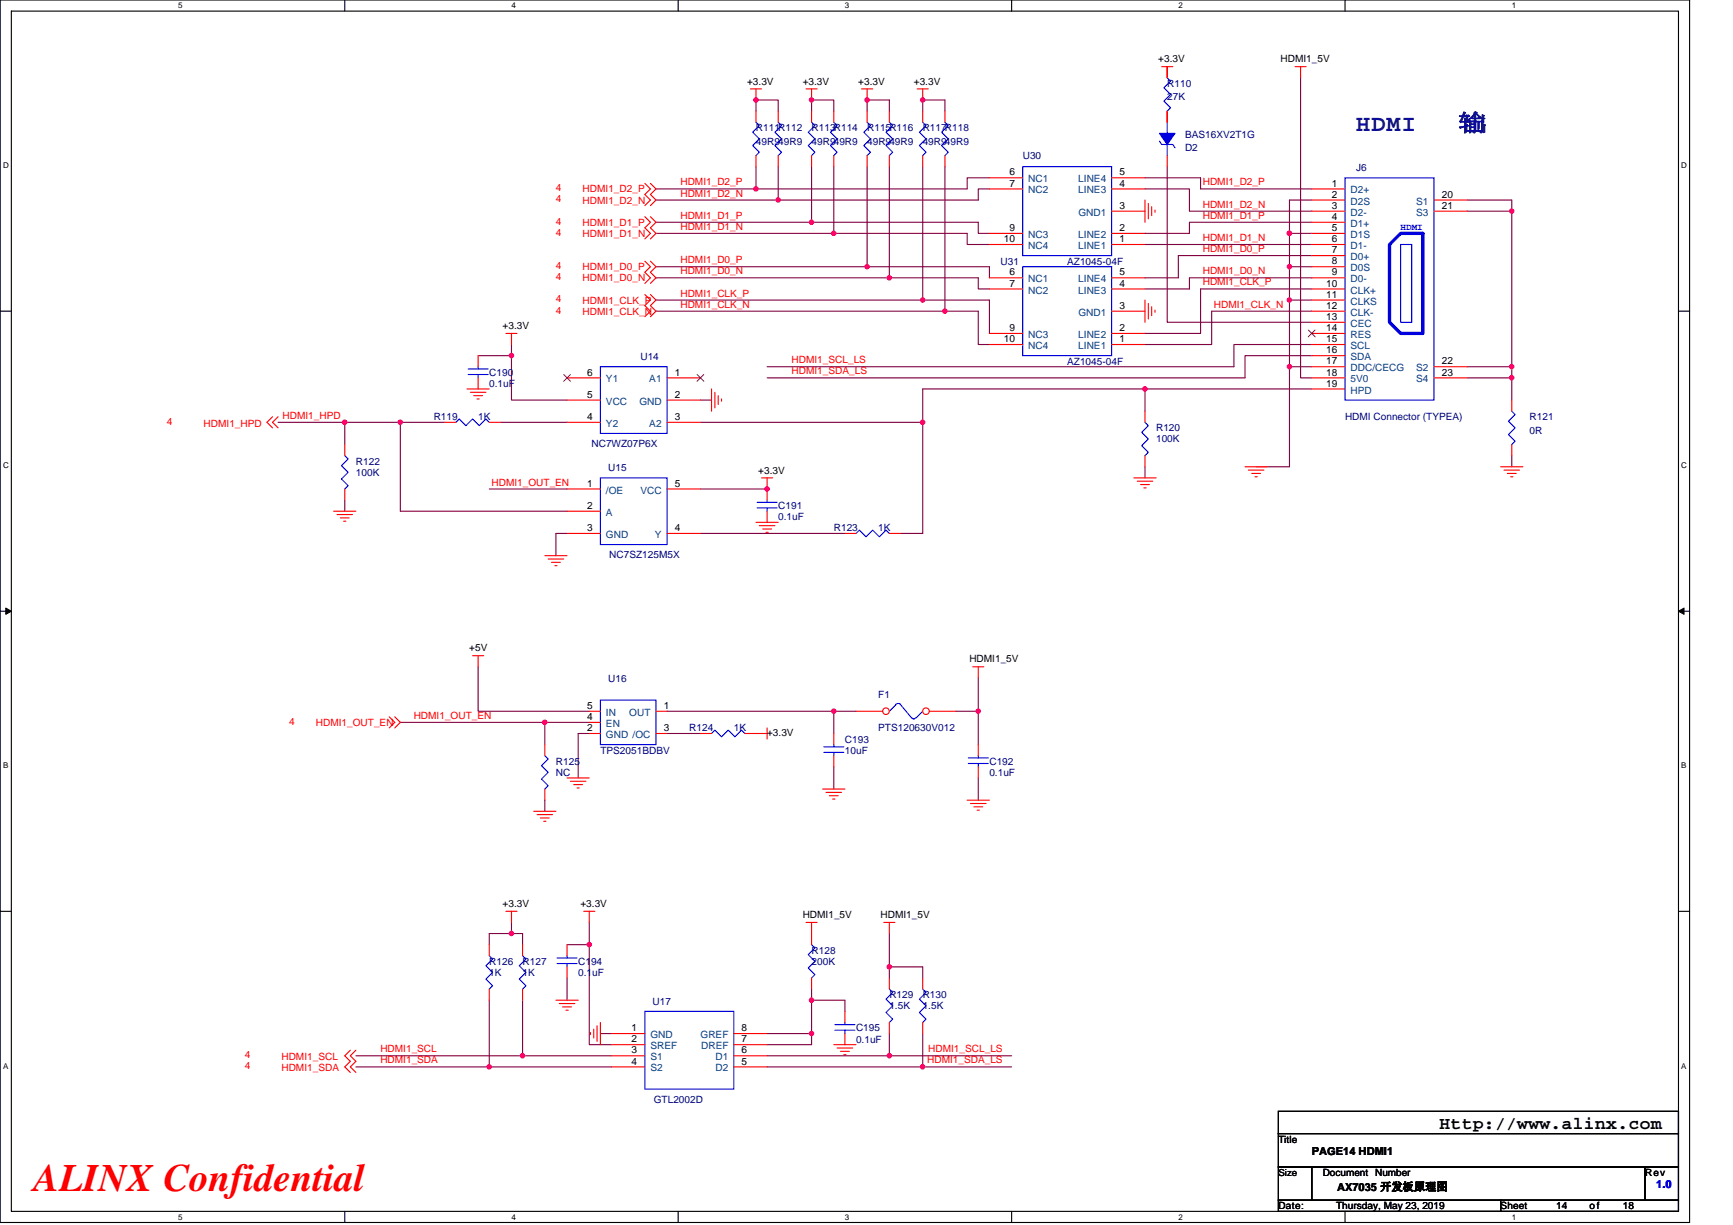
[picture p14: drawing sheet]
<svg xmlns="http://www.w3.org/2000/svg" width="297mm" height="210mm" viewBox="0 0 297 210" stroke-linecap="round" stroke-linejoin="round" font-family="sans-serif">
<defs><g id="words">
<text font-size="6.7" fill="#f00" x="5.8" y="204.1">ALINX Confidential</text>
<g font-size="4" fill="#000080">
<text x="232.4" y="22.4">HDMI</text>
<text x="249.9" y="22.4">输</text>
<text x="250.4" y="22.4">出</text>
</g>
<text font-size="3" x="246.7" y="193.4">Http://www.alinx.com</text>
<g font-size="1.9">
<text x="224.8" y="198">PAGE14 HDMI1</text>
<text x="229.2" y="204.1">AX7035 开发板原理图</text>
</g>
<text font-size="1.9" fill="#00f" x="283.9" y="203.7">1.0</text>
<g font-size="1.7">
<text x="198.5" y="10.7">+3.3V</text>
<text x="219.5" y="10.7">HDMI1_5V</text>
<text x="128.1" y="14.5">+3.3V</text>
<text x="137.6" y="14.5">+3.3V</text>
<text x="147.1" y="14.5">+3.3V</text>
<text x="156.6" y="14.5">+3.3V</text>
<text x="173" y="30.1">6</text>
<text x="173" y="32">7</text>
<text x="191.9" y="32">4</text>
<text x="191.9" y="30.1">5</text>
<text x="191.9" y="35.8">3</text>
<text x="228.3" y="32">1</text>
<text x="228.3" y="33.9">2</text>
<text x="228.3" y="35.8">3</text>
<text x="247.1" y="33.9">20</text>
<text x="247.1" y="35.8">21</text>
<text x="172.1" y="41.5">10</text>
<text x="173" y="39.6">9</text>
<text x="191.9" y="41.5">1</text>
<text x="191.9" y="39.6">2</text>
<text x="228.3" y="37.7">4</text>
<text x="228.3" y="39.6">5</text>
<text x="228.3" y="41.5">6</text>
<text x="173" y="47.2">6</text>
<text x="191.9" y="47.2">5</text>
<text x="228.3" y="43.4">7</text>
<text x="228.3" y="45.3">8</text>
<text x="228.3" y="47.2">9</text>
<text x="173" y="49.1">7</text>
<text x="191.9" y="49.1">4</text>
<text x="191.9" y="52.9">3</text>
<text x="227.3" y="49.1">10</text>
<text x="227.3" y="51">11</text>
<text x="227.3" y="52.9">12</text>
<text x="86.1" y="56.4">+3.3V</text>
<text x="172.1" y="58.7">10</text>
<text x="173" y="56.7">9</text>
<text x="191.9" y="58.7">1</text>
<text x="191.9" y="56.7">2</text>
<text x="227.3" y="54.8">13</text>
<text x="227.3" y="56.7">14</text>
<text x="227.3" y="58.7">15</text>
<text x="100.6" y="64.4">6</text>
<text x="115.7" y="64.4">1</text>
<text x="227.3" y="60.6">16</text>
<text x="227.3" y="62.5">17</text>
<text x="227.3" y="64.4">18</text>
<text x="247.1" y="62.5">22</text>
<text x="247.1" y="64.4">23</text>
<text x="100.6" y="72">4</text>
<text x="100.6" y="68.2">5</text>
<text x="115.7" y="68.2">2</text>
<text x="115.7" y="72">3</text>
<text x="227.3" y="66.3">19</text>
<text x="100.6" y="83.4">1</text>
<text x="115.7" y="83.4">5</text>
<text x="130" y="81.2">+3.3V</text>
<text x="100.6" y="87.2">2</text>
<text x="100.6" y="91">3</text>
<text x="115.7" y="91">4</text>
<text x="80.4" y="111.7">+5V</text>
<text x="166.2" y="113.6">HDMI1_5V</text>
<text x="100.6" y="121.5">5</text>
<text x="100.6" y="123.4">4</text>
<text x="100.6" y="125.3">2</text>
<text x="113.8" y="125.3">3</text>
<text x="113.8" y="121.5">1</text>
<text x="131.5" y="126.1">+3.3V</text>
<text x="86.1" y="155.5">+3.3V</text>
<text x="99.5" y="155.5">+3.3V</text>
<text x="137.6" y="157.4">HDMI1_5V</text>
<text x="150.9" y="157.4">HDMI1_5V</text>
<text x="108.2" y="176.8">1</text>
<text x="108.2" y="178.7">2</text>
<text x="127.1" y="176.8">8</text>
<text x="127.1" y="178.7">7</text>
<text x="108.2" y="180.6">3</text>
<text x="108.2" y="182.5">4</text>
<text x="127.1" y="182.5">5</text>
<text x="127.1" y="180.6">6</text>
<text x="219.1" y="195.9">Title</text>
<text x="219.1" y="201.5">Size</text>
<text x="226.7" y="201.6">Document Number</text>
<text x="282" y="201.6">Rev</text>
<text x="219.1" y="207.3">Date:</text>
<text x="229" y="207.3">Thursday, May 23, 2019</text>
<text x="257.2" y="207.3">Sheet</text>
<text x="266.7" y="207.3">14</text>
<text x="272.5" y="207.3">of</text>
<text x="278.2" y="207.3">18</text>
</g>
<g font-size="1.7" fill="#000080">
<text x="200.1" y="14.9">R110</text>
<text x="200.1" y="17.2">27K</text>
<text x="129.6" y="22.5">R111R112</text>
<text x="139.1" y="22.5">R113R114</text>
<text x="148.6" y="22.5">R115R116</text>
<text x="158.2" y="22.5">R117R118</text>
<text x="203.1" y="23.6">BAS16XV2T1G</text>
<text x="129.6" y="24.8">49R949R9</text>
<text x="139.1" y="24.8">49R949R9</text>
<text x="148.6" y="24.8">49R949R9</text>
<text x="158.2" y="24.8">49R949R9</text>
<text x="175.3" y="27.3">U30</text>
<text x="203.1" y="25.9">D2</text>
<text x="232.4" y="29.4">J6</text>
<text x="171.5" y="45.4">U31</text>
<text x="182.9" y="45.4">AZ1045-04F</text>
<text x="83.9" y="64.4">C190</text>
<text x="109.8" y="61.7">U14</text>
<text x="182.9" y="62.5">AZ1045-04F</text>
<text x="83.9" y="66.3">0.1uF</text>
<text x="74.3" y="72">R119</text>
<text x="82" y="72">1K</text>
<text x="101.4" y="76.6">NC7WZ07P6X</text>
<text x="198.2" y="73.9">R120</text>
<text x="198.2" y="75.8">100K</text>
<text x="230.5" y="72">HDMI Connector (TYPEA)</text>
<text x="262.2" y="72">R121</text>
<text x="262.2" y="74.3">0R</text>
<text x="61" y="79.7">R122</text>
<text x="61" y="81.6">100K</text>
<text x="104.2" y="80.8">U15</text>
<text x="133.4" y="87.3">C191</text>
<text x="133.4" y="89.2">0.1uF</text>
<text x="104.4" y="95.7">NC7SZ125M5X</text>
<text x="142.9" y="91.1">R123</text>
<text x="150.5" y="91.1">1K</text>
<text x="104.2" y="117">U16</text>
<text x="150.5" y="119.7">F1</text>
<text x="118.1" y="125.4">R124</text>
<text x="125.8" y="125.4">1K</text>
<text x="150.5" y="125.4">PTS120630V012</text>
<text x="95.3" y="131.1">R125</text>
<text x="102.9" y="129.2">TPS2051BDBV</text>
<text x="144.8" y="127.3">C193</text>
<text x="144.8" y="129.2">10uF</text>
<text x="169.6" y="131.1">C192</text>
<text x="95.3" y="133">NC</text>
<text x="169.6" y="133">0.1uF</text>
<text x="83.9" y="165.4">R126</text>
<text x="83.9" y="167.3">1K</text>
<text x="89.6" y="165.4">R127</text>
<text x="89.6" y="167.3">1K</text>
<text x="99.1" y="165.4">C194</text>
<text x="99.1" y="167.3">0.1uF</text>
<text x="139.1" y="163.5">R128</text>
<text x="139.1" y="165.4">200K</text>
<text x="111.9" y="172.2">U17</text>
<text x="152.4" y="171.1">R129</text>
<text x="152.4" y="173">1.5K</text>
<text x="158.2" y="171.1">R130</text>
<text x="158.2" y="173">1.5K</text>
<text x="146.7" y="176.8">C195</text>
<text x="146.7" y="178.7">0.1uF</text>
<text x="112.1" y="189">GTL2002D</text>
</g>
<g font-size="1.7" fill="#f00">
<text x="95.3" y="32.8">4</text>
<text x="95.3" y="34.7">4</text>
<text x="99.9" y="33">HDMI1_D2_P</text>
<text x="99.9" y="34.9">HDMI1_D2_N</text>
<text x="116.6" y="31.8">HDMI1_D2_P</text>
<text x="116.6" y="33.7">HDMI1_D2_N</text>
<text x="206.2" y="31.8">HDMI1_D2_P</text>
<text x="206.2" y="35.6">HDMI1_D2_N</text>
<text x="95.3" y="38.5">4</text>
<text x="95.3" y="40.4">4</text>
<text x="99.9" y="38.7">HDMI1_D1_P</text>
<text x="99.9" y="40.6">HDMI1_D1_N</text>
<text x="116.6" y="37.5">HDMI1_D1_P</text>
<text x="116.6" y="39.4">HDMI1_D1_N</text>
<text x="206.2" y="37.5">HDMI1_D1_P</text>
<text x="206.2" y="41.3">HDMI1_D1_N</text>
<text x="95.3" y="46.1">4</text>
<text x="99.9" y="46.3">HDMI1_D0_P</text>
<text x="116.6" y="45.1">HDMI1_D0_P</text>
<text x="116.6" y="47">HDMI1_D0_N</text>
<text x="206.2" y="43.2">HDMI1_D0_P</text>
<text x="206.2" y="47">HDMI1_D0_N</text>
<text x="95.3" y="48">4</text>
<text x="95.3" y="51.8">4</text>
<text x="95.3" y="53.7">4</text>
<text x="99.9" y="48.2">HDMI1_D0_N</text>
<text x="99.9" y="52">HDMI1_CLK_P</text>
<text x="99.9" y="53.9">HDMI1_CLK_N</text>
<text x="116.6" y="50.8">HDMI1_CLK_P</text>
<text x="116.6" y="52.7">HDMI1_CLK_N</text>
<text x="206.2" y="48.9">HDMI1_CLK_P</text>
<text x="208.1" y="52.7">HDMI1_CLK_N</text>
<text x="135.7" y="64.2">HDMI1_SDA_LS</text>
<text x="135.7" y="62.3">HDMI1_SCL_LS</text>
<text x="48.4" y="71.8">HDMI1_HPD</text>
<text x="28.6" y="72.8">4</text>
<text x="34.9" y="73.2">HDMI1_HPD</text>
<text x="84.2" y="83.2">HDMI1_OUT_EN</text>
<text x="49.6" y="124.2">4</text>
<text x="54.1" y="124.4">HDMI1_OUT_EN</text>
<text x="70.9" y="123.2">HDMI1_OUT_EN</text>
<text x="41.9" y="181.4">4</text>
<text x="41.9" y="183.3">4</text>
<text x="48.2" y="181.8">HDMI1_SCL</text>
<text x="48.2" y="183.7">HDMI1_SDA</text>
<text x="65.2" y="180.4">HDMI1_SCL</text>
<text x="65.2" y="182.3">HDMI1_SDA</text>
<text x="158.9" y="182.3">HDMI1_SDA_LS</text>
<text x="159.1" y="180.4">HDMI1_SCL_LS</text>
</g>
<g font-size="1.7" fill="#004080">
<text x="176.3" y="31.3">NC1</text>
<text x="176.3" y="33.2">NC2</text>
<text x="184.8" y="33.2">LINE3</text>
<text x="184.8" y="31.3">LINE4</text>
<text x="231.5" y="33.2">D2+</text>
<text x="231.5" y="35.1">D2S</text>
<text x="242.7" y="35.1">S1</text>
<text x="176.3" y="40.8">NC3</text>
<text x="184.8" y="40.8">LINE2</text>
<text x="184.8" y="37">GND1</text>
<text x="231.5" y="37">D2-</text>
<text x="231.5" y="38.9">D1+</text>
<text x="231.5" y="40.8">D1S</text>
<text x="242.7" y="37">S3</text>
<text x="176.3" y="42.7">NC4</text>
<text x="184.8" y="42.7">LINE1</text>
<text x="231.5" y="42.7">D1-</text>
<text x="231.5" y="44.6">D0+</text>
<text x="231.5" y="46.5">D0S</text>
<text x="176.3" y="48.4">NC1</text>
<text x="176.3" y="50.3">NC2</text>
<text x="184.8" y="50.3">LINE3</text>
<text x="184.8" y="48.4">LINE4</text>
<text x="231.5" y="48.4">D0-</text>
<text x="231.5" y="50.3">CLK+</text>
<text x="231.5" y="52.2">CLKS</text>
<text x="176.3" y="57.9">NC3</text>
<text x="176.3" y="59.8">NC4</text>
<text x="184.8" y="59.8">LINE1</text>
<text x="184.8" y="57.9">LINE2</text>
<text x="184.8" y="54.1">GND1</text>
<text x="231.5" y="54.1">CLK-</text>
<text x="231.5" y="56">CEC</text>
<text x="231.5" y="57.9">RES</text>
<text x="231.5" y="59.8">SCL</text>
<text x="103.9" y="65.6">Y1</text>
<text x="111.3" y="65.6">A1</text>
<text x="231.5" y="61.7">SDA</text>
<text x="231.5" y="63.6">DDC/CECG</text>
<text x="231.5" y="65.6">5V0</text>
<text x="242.7" y="63.6">S2</text>
<text x="242.7" y="65.6">S4</text>
<text x="103.9" y="69.4">VCC</text>
<text x="109.6" y="69.4">GND</text>
<text x="231.5" y="67.5">HPD</text>
<text x="103.9" y="73.2">Y2</text>
<text x="111.3" y="73.2">A2</text>
<text x="103.9" y="84.6">/OE</text>
<text x="103.9" y="88.4">A</text>
<text x="109.8" y="84.6">VCC</text>
<text x="103.9" y="92.2">GND</text>
<text x="112.2" y="92.2">Y</text>
<text x="103.9" y="122.7">IN</text>
<text x="103.9" y="124.6">EN</text>
<text x="107.9" y="122.7">OUT</text>
<text x="103.9" y="126.5">GND /OC</text>
<text x="111.5" y="177.9">GND</text>
<text x="111.5" y="179.9">SREF</text>
<text x="120.1" y="177.9">GREF</text>
<text x="120.2" y="179.9">DREF</text>
<text x="111.5" y="181.8">S1</text>
<text x="111.5" y="183.7">S2</text>
<text x="122.6" y="183.7">D2</text>
<text x="122.6" y="181.8">D1</text>
</g>
<text font-size="1.6" fill="#00f" x="240.1" y="39.4">HDMI</text>
<g font-size="1.4">
<text x="30.5" y="1.4">5</text>
<text x="87.7" y="1.4">4</text>
<text x="144.8" y="1.4">3</text>
<text x="202" y="1.4">2</text>
<text x="259.1" y="1.4">1</text>
<text x=".5" y="28.9">D</text>
<text x="288.2" y="28.9">D</text>
<text x=".5" y="80.3">C</text>
<text x="288.2" y="80.3">C</text>
<text x=".5" y="131.7">B</text>
<text x="288.2" y="131.7">B</text>
<text x=".5" y="183.2">A</text>
<text x="288.2" y="183.2">A</text>
<text x="30.5" y="209.1">5</text>
<text x="87.7" y="209.1">4</text>
<text x="144.8" y="209.1">3</text>
<text x="202" y="209.1">2</text>
<text x="259.1" y="209.1">1</text>
</g>
</g></defs>
<path d="M0 0h289.6v209.5h-289.6zM1.9 1.9h285.8v205.7h-285.8z" fill="none" stroke="#000" stroke-width=".19"/>
<g fill="#fff">
<path d="M30.5 .2h.8v1.5h-.8z"/>
<path d="M30.5 207.8h.8v1.6h-.8z"/>
</g>
<path d="M59.1 0v1.9M59.1 207.6v1.9" fill="none" stroke="#000" stroke-width=".19"/>
<g fill="#fff">
<path d="M87.7 .2h.7v1.5h-.7z"/>
<path d="M87.7 207.8h.7v1.6h-.7z"/>
</g>
<path d="M116.2 0v1.9M116.2 207.6v1.9" fill="none" stroke="#000" stroke-width=".19"/>
<g fill="#fff">
<path d="M144.8 .2h.8v1.5h-.8z"/>
<path d="M144.8 207.8h.8v1.6h-.8z"/>
</g>
<path d="M173.4 0v1.9M173.4 207.6v1.9" fill="none" stroke="#000" stroke-width=".19"/>
<g fill="#fff">
<path d="M202 .2h.7v1.5h-.7z"/>
<path d="M202 207.8h.7v1.6h-.7z"/>
</g>
<path d="M230.5 0v1.9M230.5 207.6v1.9" fill="none" stroke="#000" stroke-width=".19"/>
<g fill="#fff">
<path d="M259.1 .2h.8v1.5h-.8z"/>
<path d="M259.1 207.8h.8v1.6h-.8z"/>
<path d="M.5 27.6h1v1.5h-1z"/>
<path d="M288.2 27.6h1v1.5h-1z"/>
<path d="M.5 79.1h1v1.5h-1z"/>
<path d="M288.2 79.1h1v1.5h-1z"/>
</g>
<path d="M0 53.3h1.9M287.7 53.3h1.9" fill="none" stroke="#000" stroke-width=".19"/>
<g fill="#fff">
<path d="M.5 130.5h.9v1.5h-.9z"/>
<path d="M288.2 130.5h.9v1.5h-.9z"/>
</g>
<path d="M0 104.8h1.9M287.7 104.8h1.9" fill="none" stroke="#000" stroke-width=".19"/>
<path d="M1 104.2l.9 .6-.9 .5zM287.7 104.8l.9-.6v1.1z" fill="#000" stroke="#000" stroke-width=".17"/>
<g fill="#fff">
<path d="M.5 181.9h.9v1.6h-.9z"/>
<path d="M288.2 181.9h.9v1.6h-.9z"/>
</g>
<path d="M0 156.2h1.9M287.7 156.2h1.9M219.1 190.5h68.6v3.8h-68.6zM219.1 194.3h68.6v5.7h-68.6zM219.1 200h5.7v5.7h-5.7zM219.1 205.7h38.1v1.9h-38.1zM224.8 200h57.2v5.7h-57.2zM257.2 205.7h30.5v1.9h-30.5zM282 200h5.7v5.7h-5.7z" fill="none" stroke="#000" stroke-width=".19"/>
<g fill="none" stroke="#800040" stroke-width=".19">
<path d="M129.6 19v-1.9h3.8v1.9M139.1 19.1v-2h3.8v2M148.6 19v-1.9h3.8v1.9M158.2 19v-1.9h3.8v1.9M200.1 19.1v1.9M200.1 11.4v1.9M222.9 13.3v51.5h1.9M112.4 32.4h17.2M112.4 34.3h21M112.4 38.1h26.7M129.6 28.6v3.8M133.4 28.6v5.7"/>
<path d="M139.1 28.6v9.5M139.1 38.1h28.6v1.9h1.9M142.9 28.6v11.4M148.6 28.6v17.1M152.4 28.6v19M158.2 28.6v22.8M162 28.6v24.7M169.6 32.4h-1.9v1.9h-34.3M169.6 30.5h-3.8v1.9h-36.2M196.3 30.5h9.5v1.9h19M196.3 32.4h7.6v3.8h20.9M200.1 28.6v26.6h24.7"/>
<path d="M224.8 34.3h-3.8v5.7M224.8 38.1h-20.9v1.9h-7.6M251.5 34.3h7.6v1.9M251.5 36.2h7.6M259.1 36.2v26.7M87.7 59.1v1.9M112.4 40h30.5M112.4 47.6h40M112.4 51.4h45.8M112.4 53.3h49.6M112.4 45.7h36.2M142.9 40h22.9v1.9h3.8"/>
<path d="M148.6 45.7h21v1.9M152.4 47.6h15.3v1.9h1.9M158.2 51.4h11.4v5.7M162 53.3h5.7v5.8h1.9M196.3 41.9h28.5M221 40h3.8M221 45.7h3.8M221 51.4h3.8M221 40v5.7M221 45.7v5.7M221 51.4v11.5M224.8 43.8h-22.8v3.8h-5.7"/>
<path d="M224.8 53.3h-17.1v5.8h-11.4M224.8 59.1h-13.3v3.8h-80M224.8 47.6h-20.9v1.9h-7.6M224.8 49.5h-19v7.6h-9.5M47.7 72.4h11.4M59.1 72.4h9.5M59.1 72.4v3.8M68.6 72.4h7.6M68.6 72.4v15.2h28.6M82 61h5.7M85.8 72.4h11.4M87.7 61v7.6h9.5"/>
<path d="M120.1 72.4h38.1M120.1 68.6h1.9M158.2 72.4v19h-3.9M196.3 66.7h-38.1v5.7M196.3 66.7v3.8M196.3 66.7h28.5M221 62.9h3.8M221 62.9v17.1h-5.7M224.8 61h-11.4v3.8h-81.9M251.5 62.9h7.6M251.5 64.8h7.6v3.8M259.1 78.1v1.9"/>
<path d="M259.1 62.9v1.9M59.1 85.7v1.9M83.9 83.8h13.3M97.2 91.4h-1.9v3.8M120.1 91.4h24.7M120.1 83.8h11.4M196.3 80v1.9M82 114.3v7.6h19M167.7 116.2v5.7M68.6 123.8h24.8v3.8M93.4 137.2v1.9M93.4 123.8h7.6"/>
<path d="M101 125.7h-1.9v7.6M114.3 121.9h28.6v3.8M114.3 125.7h5.8M142.9 121.9h3.8M142.9 131.4v3.9M163.9 121.9h3.8M167.7 133.4v3.8M167.7 121.9v5.7M87.7 158.1v1.9M101 158.1v3.8M83.9 171.5v11.4h20.9M87.7 160h-3.8v1.9"/>
<path d="M87.7 160h1.9v1.9M89.6 171.4v9.6h15.2M97.2 167.6v3.8M97.2 161.9h3.8M101 161.9v17.2h3.8M102.9 177.2h1.9M131.5 177.2h7.6M139.1 171.5v5.7M139.1 171.4h5.7v2M139.1 169.5v1.9M139.1 177.2v1.9h-7.6M152.4 165.7v1.9"/>
<path d="M152.4 160v5.7M152.4 177.2v3.8M152.4 165.7h5.8v1.9M158.2 177.2v5.7M61 181h28.6M61 182.9h22.9M131.5 181h20.9M131.5 182.9h26.7M152.4 181h21M158.2 182.9h15.2"/>
</g>
<g fill="#f0f" stroke="#f0f" stroke-width=".19">
<circle cx="259.1" cy="62.9" r=".38"/>
<circle cx="221" cy="40" r=".38"/>
<circle cx="142.9" cy="40" r=".38"/>
<circle cx="139.1" cy="171.4" r=".38"/>
<circle cx="133.4" cy="34.3" r=".38"/>
<circle cx="129.6" cy="17.1" r=".38"/>
<circle cx="129.6" cy="32.4" r=".38"/>
<circle cx="139.1" cy="17.1" r=".38"/>
<circle cx="148.6" cy="17.1" r=".38"/>
<circle cx="158.1" cy="17.1" r=".38"/>
<circle cx="158.1" cy="72.4" r=".38"/>
<circle cx="68.6" cy="72.4" r=".38"/>
<circle cx="87.7" cy="60.9" r=".38"/>
<circle cx="131.5" cy="83.8" r=".38"/>
<circle cx="59.1" cy="72.4" r=".38"/>
<circle cx="87.7" cy="160" r=".38"/>
<circle cx="89.6" cy="181" r=".38"/>
<circle cx="83.8" cy="182.9" r=".38"/>
<circle cx="152.4" cy="165.7" r=".38"/>
<circle cx="152.4" cy="181" r=".38"/>
<circle cx="158.1" cy="182.9" r=".38"/>
<circle cx="139.1" cy="177.2" r=".38"/>
<circle cx="101" cy="161.9" r=".38"/>
<circle cx="167.7" cy="121.9" r=".38"/>
<circle cx="142.9" cy="121.9" r=".38"/>
<circle cx="93.4" cy="123.8" r=".38"/>
<circle cx="152.4" cy="47.6" r=".38"/>
<circle cx="196.2" cy="66.7" r=".38"/>
<circle cx="221" cy="45.7" r=".38"/>
<circle cx="161.9" cy="53.3" r=".38"/>
<circle cx="221" cy="51.4" r=".38"/>
<circle cx="221" cy="62.9" r=".38"/>
<circle cx="259.1" cy="36.2" r=".38"/>
<circle cx="139.1" cy="38.1" r=".38"/>
<circle cx="148.6" cy="45.7" r=".38"/>
<circle cx="158.1" cy="51.4" r=".38"/>
<circle cx="259.1" cy="64.8" r=".38"/>
</g>
<g fill="none" stroke="#f00" stroke-width=".19">
<path d="M128.6 15.2h1.9M129.6 15.2v1.9M129.6 19.1v1.9M138.2 15.2h1.9M139.1 15.2v1.9M139.1 19.1v1.9M147.7 15.2h1.9M148.6 15.2v1.9M148.6 19.1v1.9M157.2 15.2h1.9M158.2 15.2v1.9M199.1 11.4h1.9"/>
<path d="M200.1 11.4v1.9zM200.1 19.1v1.9zM222 11.4h1.9M222.9 11.4v1.9M110.5 31.4l1 1-1 .9 1 1-1 .9M110.5 37.1l1 1-1 1 1 .9-1 1M111.5 31.4l.9 1-.9 .9 .9 1-.9 .9M111.5 37.1l.9 1-.9 1 .9 .9-.9 1M129.6 26.7v1.9M139.1 26.7v1.9M148.6 26.7v1.9M169.6 30.5h5.7"/>
<path d="M169.6 32.4h5.7M190.5 36.2h5.8M190.5 32.4h5.8M190.5 30.5h5.8M196.3 34.3v3.8M196.8 34.9v2.6M197.4 35.4v1.6M198 36v.4M200.1 26.7v1.9M86.7 57.1h1.9M87.7 57.1v2M110.5 44.8l1 .9-1 1 1 .9-1 1"/>
<path d="M110.5 50.5l1 .9-1 1 1 .9-1 1M111.5 44.8l.9 .9-.9 1 .9 .9-.9 1M111.5 50.5l.9 .9-.9 1 .9 .9-.9 1M169.6 40h5.7M169.6 41.9h5.7M169.6 47.6h5.7M169.6 49.5h5.7M169.6 57.1h5.7M169.6 59.1h5.7M190.5 41.9h5.8M190.5 40h5.8M190.5 59.1h5.8"/>
<path d="M190.5 57.1h5.8M190.5 53.3h5.8M190.5 49.5h5.8M190.5 47.6h5.8M196.3 51.4v3.8M196.8 52v2.7M197.4 52.6v1.5M198 53.1v.4M46.7 71.4l-.9 1 .9 .9M47.7 71.4l-1 1 1 .9M59.1 76.2v1.9M80 66.7h3.9"/>
<path d="M80.6 67.2h2.7M81.2 67.8h1.5M81.8 68.4h.3M122 66.7v3.8M122.5 67.2v2.7M123.1 67.8v1.5M123.7 68.4v.4M57.2 87.6h3.8M57.8 88.2h2.6M58.3 88.8h1.6M58.9 89.3h.4M59.1 83.8v1.9"/>
<path d="M93.4 95.2h3.8M94 95.8h2.6M94.5 96.4h1.6M95.1 97h.4M129.6 89.5h3.8M130.2 90.1h2.6M130.5 81.9h1.9M130.7 90.7h1.5M131.3 91.2h.4M131.5 81.9v1.9M144.8 91.4h1.9M152.4 91.4h1.9"/>
<path d="M194.3 81.9h3.9M194.9 82.5h2.7M195.5 83.1h1.5M196.1 83.6h.3M213.4 80h3.8M214 80.6h2.6M214.5 81.2h1.6M215.1 81.7h.4M257.2 80h3.8M257.8 80.6h2.7M258.4 81.2h1.5M258.9 81.7h.4"/>
<path d="M81 112.4h1.9M82 112.4v1.9M166.7 114.3h1.9M167.7 114.3v1.9M66.7 122.9l1 .9-1 1M67.7 122.9l.9 .9-.9 1M91.5 139.1h3.8M92.1 139.6h2.6M97.2 133.3h3.8M97.8 133.9h2.6M98.3 134.5h1.6M98.9 135.1h.4"/>
<path d="M101 121.9h1.9M101 123.8h1.9M101 125.7h1.9M112.4 125.7h1.9M112.4 121.9h1.9M129.6 125.7h1.9M131.5 124.8v1.9M141 135.3h3.8M141.6 135.8h2.6M142.2 136.4h1.5M142.7 137h.4M142.9 125.7v1.9"/>
<path d="M142.9 129.5v1.9M165.8 137.2h3.8M166.3 137.7h2.7M166.9 138.3h1.5M167.5 138.9h.4M86.7 156.2h1.9M87.7 156.2v1.9M92.6 140.2h1.5M93.2 140.8h.4M100.1 156.2h1.9M101 156.2v1.9M138.2 158.1h1.9"/>
<path d="M139.1 158.1v1.9M151.5 158.1h1.9M152.4 158.1v1.9M83.9 161.9v1.9M83.9 169.5v2M95.3 171.4h3.8M95.9 172h2.6M96.4 172.6h1.6M97 173.2h.4M97.2 161.9v1.9M97.2 165.7v1.9M101.2 177v.4"/>
<path d="M101.8 176.4v1.5M102.3 175.8v2.7M102.9 175.3v3.8M142.9 179.1h3.8M143.5 179.6h2.7M144.8 173.4v1.9M144.8 177.2v1.9M152.4 167.6v1.9M152.4 175.3v1.9M60 180l-.9 1 .9 .9-.9 1 .9 .9M61 180l-1 1 1 .9-1 1 1 .9M144.1 180.2h1.5"/>
<path d="M144.6 180.8h.4"/>
</g>
<g fill="none" stroke="#00f" stroke-width=".19">
<path d="M200.1 13.3l.5 .6-1.1 1.1 1.1 1.2-1.1 1.1 1.1 1.2-.5 .5M129.6 21l.6 .5-1.2 1.2 1.2 1.1-1.2 1.2 1.2 1.1-.6 .6M139.1 21l.6 .5-1.2 1.2 1.2 1.1-1.2 1.2 1.2 1.1-.6 .6M148.6 21l.6 .5-1.1 1.2 1.1 1.1-1.1 1.2 1.1 1.1-.6 .6M175.3 28.6h15.2v15.2h-15.2zM198.7 24.2l.4 .6h1.9l.4 .5M200.1 21v1.9M200.1 24.8v1.9M175.3 45.7h15.2v15.3h-15.2zM59.1 78.1l.6 .6-1.2 1.1 1.2 1.2-1.2 1.1 1.2 1.1-.6 .6M146.7 91.4l.6-.5 1.1 1.1 1.2-1.1 1.1 1.1 1.2-1.1 .5 .5M102.9 120h9.5v7.6h-9.5z"/>
<path d="M141.2 129h3.4M141.2 128h3.4M142.9 127.6v.4M142.9 129v.5M153.5 120.7l.4-.1 .4 .1M153.6 120.8l-1.2 1.1M154.3 120.8l1.9 2.3M156.3 123a.38 .38 0 0 0 .3 .2 .38 .38 0 0 0 .3-.2M158.2 121.9l-1.2 1.2M83.9 163.8l.5 .6-1.1 1.1 1.1 1.2-1.1 1.1 1.1 1.2-.5 .5M95.5 165.2h3.4M95.5 164.2h3.4"/>
<path d="M97.2 163.8v.4M97.2 165.2v.5M143.1 176.6h3.4M143.1 175.6h3.4M144.8 175.3v.3M144.8 176.6v.6M152.4 169.5l.6 .6-1.1 1.2 1.1 1.1-1.1 1.1 1.1 1.2-.6 .6"/>
</g>
<path d="M198.7 22.9h2.7l-1.3 1.9z" fill-rule="evenodd" fill="#00f" stroke="#00f" stroke-width=".19"/>
<circle cx="151.9" cy="121.9" r=".57" fill="#fff" stroke="#f00" stroke-width=".19"/>
<path d="M146.7 121.9h4.6" fill="none" stroke="#f00" stroke-width=".19"/>
<circle cx="158.7" cy="121.9" r=".57" fill="#fff" stroke="#f00" stroke-width=".19"/>
<g fill="none" stroke="#f00" stroke-width=".19">
<path d="M133.4 19.1v1.9M142.9 19.1v1.9M152.4 19.1v1.9M158.2 19.1v1.9M162 19.1v1.9M133.4 26.7v1.9M142.9 26.7v1.9M152.4 26.7v1.9M158.2 26.7v1.9M162 26.7v1.9M224.8 32.4h5.7M224.8 34.3h5.7"/>
<path d="M224.8 36.2h5.7M224.8 38.1h5.7M245.8 34.3h5.7M245.8 36.2h5.7M224.8 40h5.7M224.8 41.9h5.7M224.8 43.8h5.7M224.8 45.7h5.7M224.8 47.6h5.7M224.8 49.5h5.7M224.8 51.4h5.7M224.8 53.3h5.7"/>
<path d="M224.8 55.2h5.7M224.8 57.1h5.7M224.8 59.1h5.7M76.2 72.4h1.9M82 61v1.9M82 64.8v1.9M83.9 72.4h1.9M97.2 72.4h5.7M97.2 68.6h5.7M97.2 64.8h5.7M114.3 64.8h5.8M114.3 68.6h5.8"/>
<path d="M114.3 72.4h5.8M196.3 70.5v1.9M196.3 78.1v1.9M224.8 61h5.7M224.8 62.9h5.7M224.8 64.8h5.7M224.8 66.7h5.7M245.8 62.9h5.7M245.8 64.8h5.7M259.1 68.6v1.9M259.1 76.2v1.9M97.2 83.8h5.7"/>
<path d="M97.2 87.6h5.7M97.2 91.4h5.7M114.3 91.4h5.8M114.3 83.8h5.8M131.5 83.8v1.9M131.5 87.6v1.9M93.4 127.6v1.9M93.4 135.3v1.9M120.1 125.7h1.9M127.7 125.7h1.9M159.3 121.9h4.6M167.7 127.6v1.9"/>
<path d="M167.7 131.4v2M89.6 161.9v1.9M89.6 169.5v2M104.8 177.2h5.7M104.8 179.1h5.7M125.8 179.1h5.7M125.8 177.2h5.7M139.1 160v1.9M139.1 167.6v1.9M158.2 167.6v1.9M158.2 175.3v1.9M104.8 181h5.7"/>
<path d="M104.8 182.9h5.7M125.8 182.9h5.7M125.8 181h5.7"/>
</g>
<g fill="none" stroke="#00f" stroke-width=".19">
<path d="M133.4 21l.6 .5-1.2 1.2 1.2 1.1-1.2 1.2 1.2 1.1-.6 .6M142.9 21l.6 .5-1.2 1.2 1.2 1.1-1.2 1.2 1.2 1.1-.6 .6M152.4 21l.6 .5-1.1 1.2 1.1 1.1-1.1 1.2 1.1 1.1-.6 .6M158.2 21l.5 .5-1.1 1.2 1.1 1.1-1.1 1.2 1.1 1.1-.5 .6M162 21l.5 .5-1.1 1.2 1.1 1.1-1.1 1.2 1.1 1.1-.5 .6M230.5 30.5h15.3v38.1h-15.3zM240.1 41.9h1.9v13.3h-1.9zM78.1 72.4l.6-.6 1.2 1.2 1.1-1.2 1.1 1.2 1.2-1.2 .6 .6M80.2 64.2h3.5M80.2 63.2h3.5M82 62.9v.3M82 64.2v.6"/>
<path d="M102.9 62.9h11.4v11.4h-11.4zM196.3 72.4l.5 .6-1.1 1.1 1.1 1.1-1.1 1.2 1.1 1.1-.5 .6M259.1 70.5l.6 .6-1.2 1.1 1.2 1.1-1.2 1.2 1.2 1.1-.6 .6M102.9 81.9h11.4v11.4h-11.4zM129.8 87.1h3.4M129.8 86.1h3.4M131.5 85.7v.4M131.5 87.1v.5M93.4 129.5l.6 .6-1.2 1.2 1.2 1.1-1.2 1.1 1.2 1.2-.6 .6M122 125.7l.5-.5 1.2 1.1 1.1-1.1 1.2 1.1 1.1-1.1 .6 .5M166 130.9h3.4M166 129.9h3.4"/>
<path d="M167.7 129.5v.4M167.7 130.9v.5M89.6 163.8l.5 .6-1.1 1.1 1.1 1.2-1.1 1.1 1.1 1.2-.5 .5M110.5 173.4h15.3v13.3h-15.3zM139.1 161.9l.6 .6-1.2 1.1 1.2 1.2-1.2 1.1 1.2 1.2-.6 .5M158.2 169.5l.5 .6-1.1 1.2 1.1 1.1-1.1 1.1 1.1 1.2-.5 .6"/>
</g>
<path d="M238.2 41.9l1.9-1.9h3.8v17.1h-3.8l-1.9-1.9z" fill="none" stroke="#00f" stroke-width=".57"/>
<path d="M224.3 56.6l1.1 1.1M225.4 56.6l-1.2 1.1M96.6 64.2l1.2 1.2M97.8 64.2l-1.2 1.2M119.5 64.2l1.1 1.2M120.6 64.2l-1.1 1.2" fill="none" stroke="#804000" stroke-width=".17"/>
<g fill="#f0f" stroke="#f0f" stroke-width=".19">
<circle cx="259.1" cy="62.9" r=".38"/>
<circle cx="221" cy="40" r=".38"/>
<circle cx="142.9" cy="40" r=".38"/>
<circle cx="139.1" cy="171.4" r=".38"/>
<circle cx="133.4" cy="34.3" r=".38"/>
<circle cx="129.6" cy="17.1" r=".38"/>
<circle cx="129.6" cy="32.4" r=".38"/>
<circle cx="139.1" cy="17.1" r=".38"/>
<circle cx="148.6" cy="17.1" r=".38"/>
<circle cx="158.1" cy="17.1" r=".38"/>
<circle cx="158.1" cy="72.4" r=".38"/>
<circle cx="68.6" cy="72.4" r=".38"/>
<circle cx="87.7" cy="60.9" r=".38"/>
<circle cx="131.5" cy="83.8" r=".38"/>
<circle cx="59.1" cy="72.4" r=".38"/>
<circle cx="87.7" cy="160" r=".38"/>
<circle cx="89.6" cy="181" r=".38"/>
<circle cx="83.8" cy="182.9" r=".38"/>
<circle cx="152.4" cy="165.7" r=".38"/>
<circle cx="152.4" cy="181" r=".38"/>
<circle cx="158.1" cy="182.9" r=".38"/>
<circle cx="139.1" cy="177.2" r=".38"/>
<circle cx="101" cy="161.9" r=".38"/>
<circle cx="167.7" cy="121.9" r=".38"/>
<circle cx="142.9" cy="121.9" r=".38"/>
<circle cx="93.4" cy="123.8" r=".38"/>
<circle cx="152.4" cy="47.6" r=".38"/>
<circle cx="196.2" cy="66.7" r=".38"/>
<circle cx="221" cy="45.7" r=".38"/>
<circle cx="161.9" cy="53.3" r=".38"/>
<circle cx="221" cy="51.4" r=".38"/>
<circle cx="221" cy="62.9" r=".38"/>
<circle cx="259.1" cy="36.2" r=".38"/>
<circle cx="139.1" cy="38.1" r=".38"/>
<circle cx="148.6" cy="45.7" r=".38"/>
<circle cx="158.1" cy="51.4" r=".38"/>
<circle cx="259.1" cy="64.8" r=".38"/>
</g>
<use href="#words"/>
</svg>
